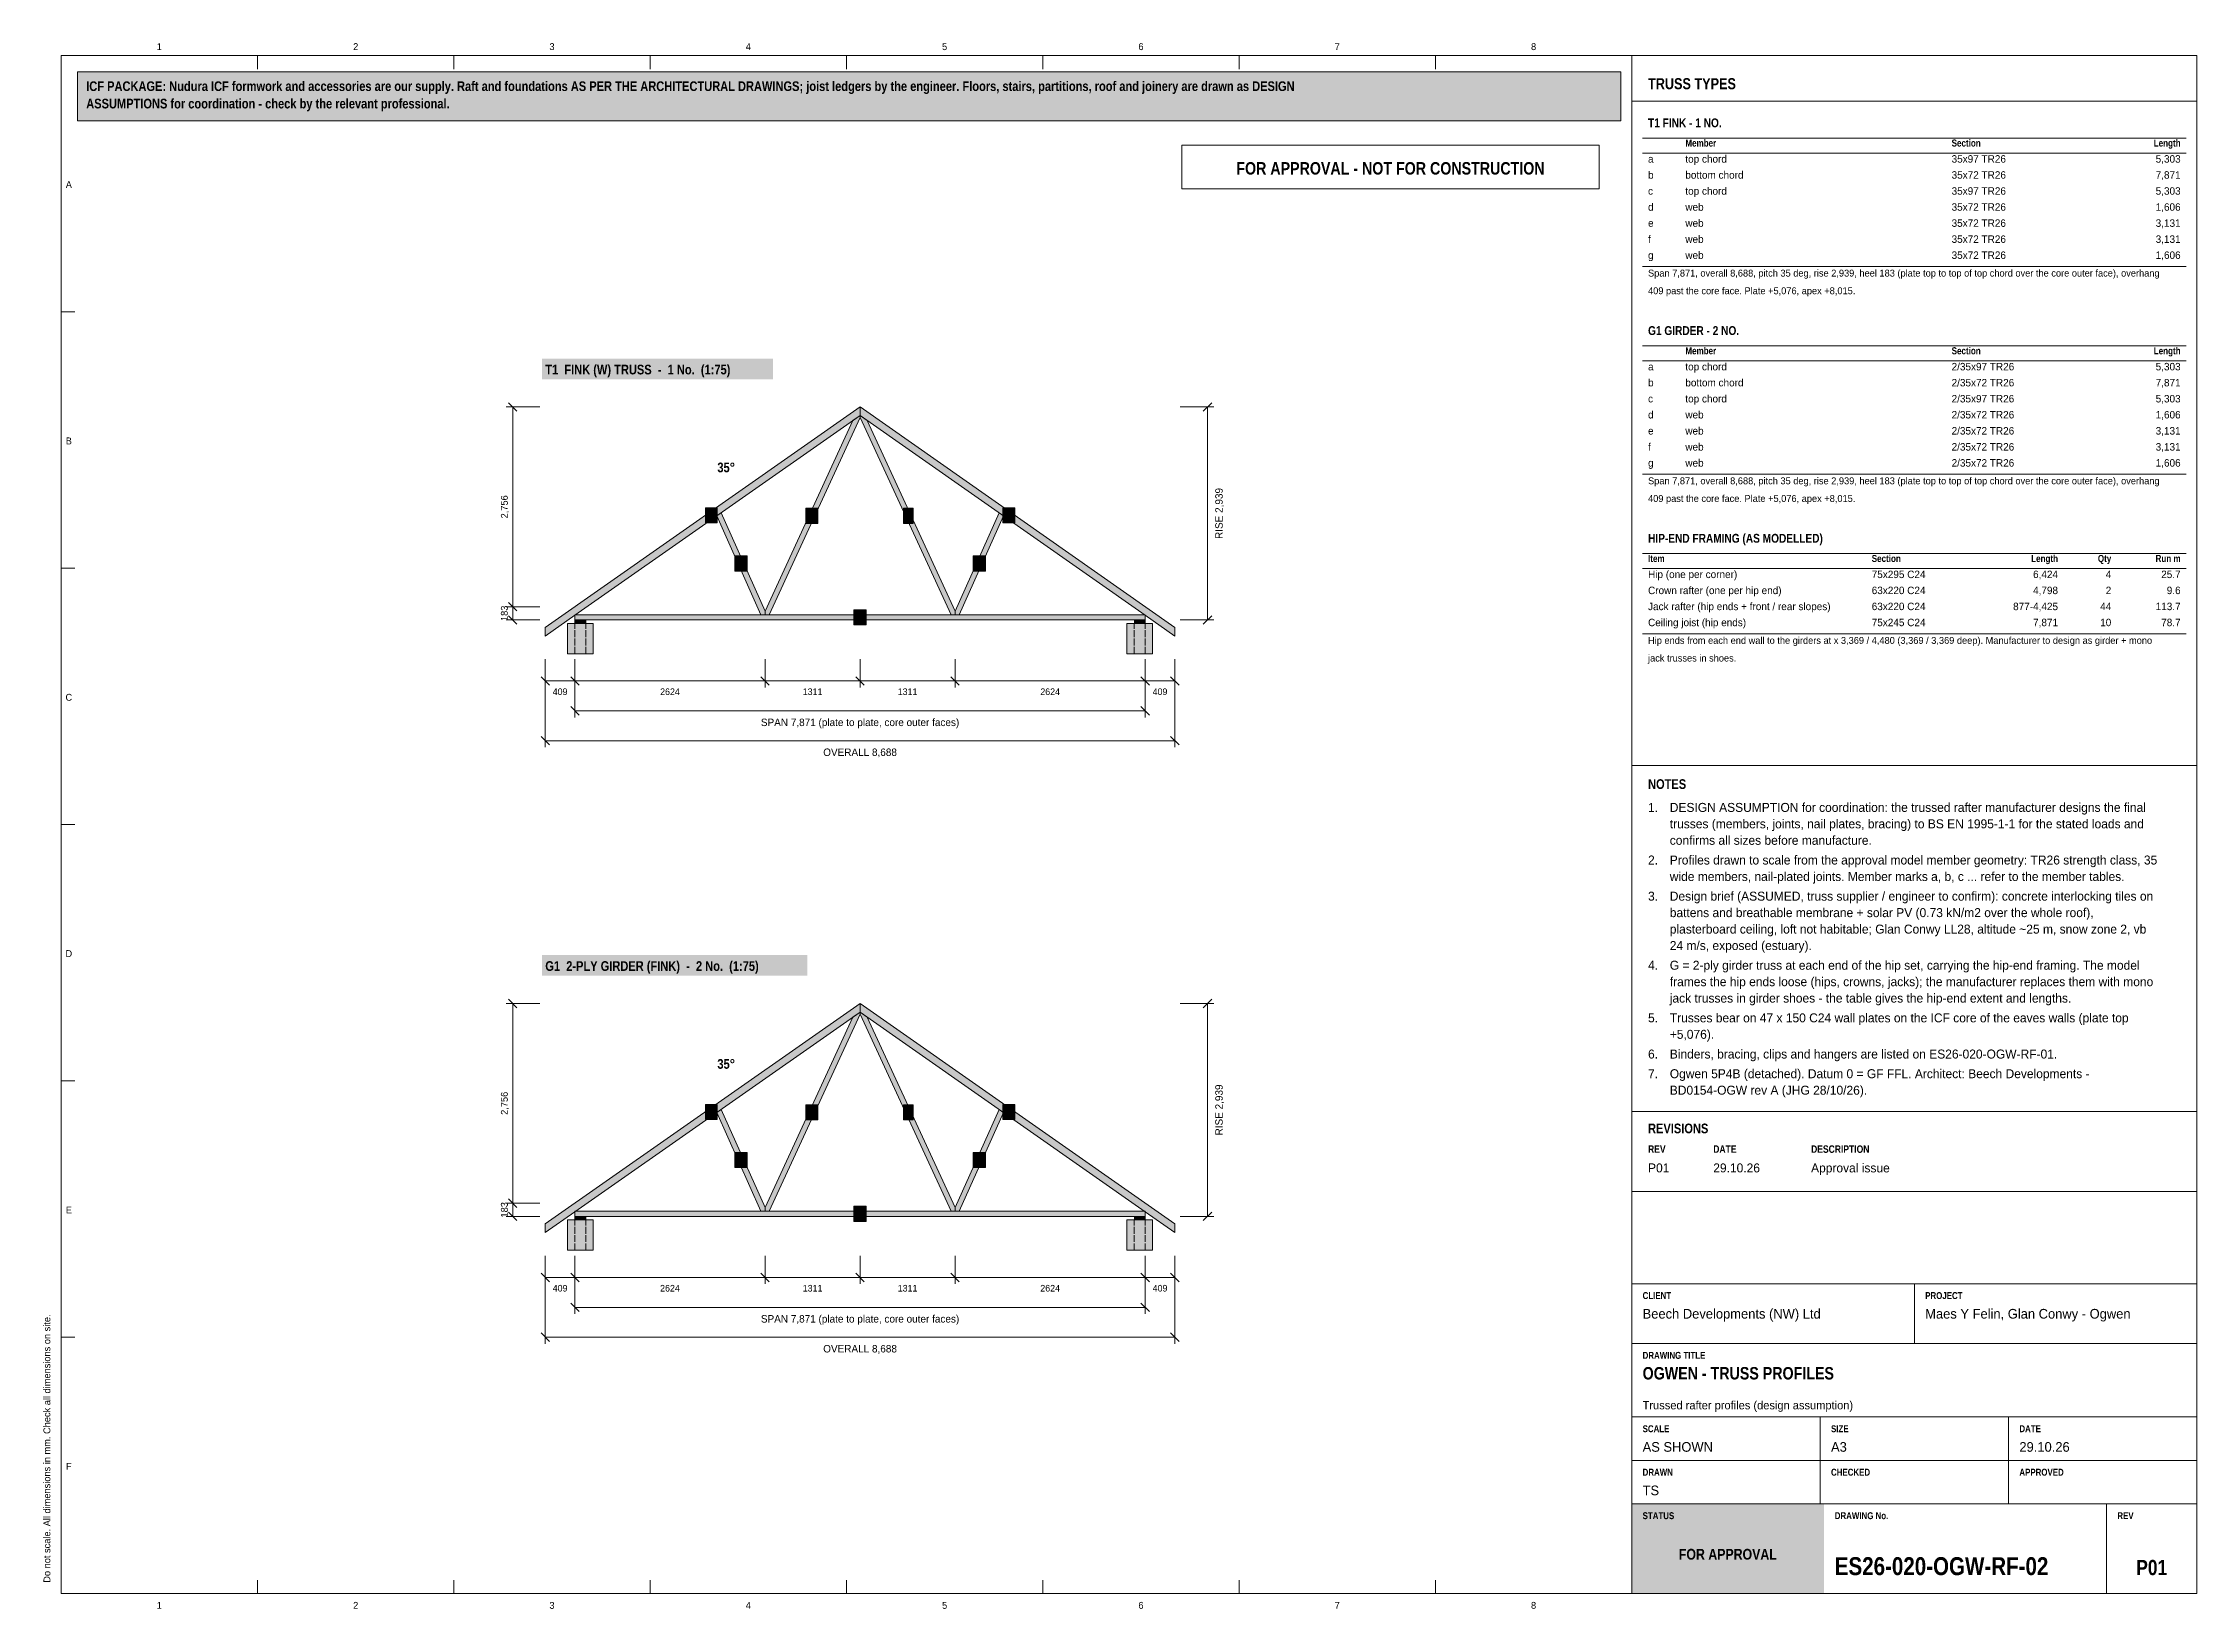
# Model space of a CAD drawing. Header units: millimetres. Extents: x 17 to 413, y 4 to 292.
import ezdxf
from ezdxf.enums import TextEntityAlignment as Align

# ---------------------------------------------------------------- set-up
doc = ezdxf.new("R2010")
doc.units = ezdxf.units.MM
doc.linetypes.add('DASHED', pattern=[1.524, 1.27, -0.254])
for name, color, linetype in [('FILL-LIGHT', 7, 'Continuous'), ('FILL-TEAL', 7, 'Continuous'), ('FILL-TIMBER', 7, 'Continuous'), ('FILL-WHITE', 7, 'Continuous'), ('LINE-C_6B451A', 7, 'Continuous'), ('LINE-C_A61F1A', 7, 'Continuous'), ('LINE-C_B27326', 7, 'Continuous'), ('LINE-GREY', 7, 'Continuous'), ('LINE-GREY-DASH', 7, 'DASHED'), ('LINE-INK', 7, 'Continuous'), ('LINE-RED', 7, 'Continuous'), ('LINE-TEAL', 7, 'Continuous'), ('TEXT-C_6B451A', 7, 'Continuous'), ('TEXT-C_A61F1A', 7, 'Continuous'), ('TEXT-EPS', 7, 'Continuous'), ('TEXT-INK', 7, 'Continuous'), ('TEXT-RED', 7, 'Continuous'), ('TEXT-STEEL_GREY', 7, 'Continuous'), ('TEXT-TEAL', 7, 'Continuous'), ('TEXT-WHITE', 7, 'Continuous')]:
    doc.layers.add(name, color=color, linetype=linetype)
doc.styles.add('OpenSansCondensed-Bold', font='OpenSansCondensed-Bold.ttf')

msp = doc.modelspace()

# ---------------------------------------------------------------- texts
at = {"layer": 'TEXT-C_6B451A', "style": 'OpenSansCondensed-Bold'}
msp.add_text('T1  FINK (W) TRUSS  -  1 No.  (1:75)', height=1.778, dxfattribs=at).set_placement((109.08, 231.33))
msp.add_text('35°', height=1.778, dxfattribs=at).set_placement((144, 213.32), align=Align.RIGHT)
for s, p in [('a', (139.64, 204.6)), ('e', (158.13, 204.52)), ('f', (175.87, 204.52)), ('c', (194.36, 204.6)), ('d', (145.07, 195.75)), ('g', (188.93, 195.75)), ('b', (167, 185.84))]:
    msp.add_text(s, height=1.27, dxfattribs=at).set_placement(p, align=Align.CENTER)
at = {"layer": 'TEXT-C_A61F1A', "style": 'OpenSansCondensed-Bold'}
msp.add_text('G1  2-PLY GIRDER (FINK)  -  2 No.  (1:75)', height=1.778, dxfattribs=at).set_placement((109.08, 121.58))
msp.add_text('35°', height=1.778, dxfattribs=at).set_placement((144, 103.57), align=Align.RIGHT)
for s, p in [('a', (139.64, 94.85)), ('e', (158.13, 94.77)), ('f', (175.87, 94.77)), ('c', (194.36, 94.85)), ('d', (145.07, 86)), ('g', (188.93, 86)), ('b', (167, 76.09))]:
    msp.add_text(s, height=1.27, dxfattribs=at).set_placement(p, align=Align.CENTER)
at = {"layer": 'TEXT-EPS', "style": 'OpenSansCondensed-Bold'}
msp.add_text('STATUS', height=1.27, dxfattribs=at).set_placement((311, 20.7))
at = {"layer": 'TEXT-INK', "style": 'OpenSansCondensed-Bold'}
for s, height, p in [('ASSUMPTIONS for coordination - check by the relevant professional.', 1.778, (24.6, 280.27)), ('ICF PACKAGE: Nudura ICF formwork and accessories are our supply. Raft and foundations AS PER THE ARCHITECTURAL DRAWINGS; joist ledgers by the engineer. Floors, stairs, partitions, roof and joinery are drawn as DESIGN', 1.778, (24.6, 283.47)), ('T1 FINK - 1 NO.', 1.6256, (312, 276.8)), ('G1 GIRDER - 2 NO.', 1.6256, (312, 238.58)), ('HIP-END FRAMING (AS MODELLED)', 1.6256, (312, 200.36)), ('NOTES', 1.778, (312, 155.06)), ('REVISIONS', 1.778, (312, 91.7)), ('OGWEN - TRUSS PROFILES', 2.286, (311, 46.4)), ('ES26-020-OGW-RF-02', 3.302, (346.36, 10.4))]:
    msp.add_text(s, height=height, dxfattribs=at).set_placement(p)
at = {"layer": 'TEXT-INK'}
for s, height, p in [('a', 1.37, (312, 270.29)), ('top chord', 1.372, (318.86, 270.29)), ('35x97 TR26', 1.372, (367.86, 270.29)), ('b', 1.37, (312, 267.34)), ('top chord', 1.372, (318.86, 264.39)), ('bottom chord', 1.3716, (318.86, 267.34)), ('35x72 TR26', 1.372, (367.86, 267.34)), ('35x97 TR26', 1.372, (367.86, 264.39)), ('c', 1.37, (312, 264.39)), ('d', 1.37, (312, 261.44)), ('web', 1.372, (318.86, 261.44)), ('35x72 TR26', 1.372, (367.86, 261.44)), ('e', 1.37, (312, 258.48)), ('web', 1.372, (318.86, 258.48)), ('35x72 TR26', 1.372, (367.86, 258.48)), ('f', 1.37, (312, 255.53)), ('web', 1.372, (318.86, 255.53)), ('web', 1.372, (318.86, 252.58)), ('35x72 TR26', 1.372, (367.86, 255.53)), ('35x72 TR26', 1.372, (367.86, 252.58)), ('g', 1.37, (312, 252.58)), ('a', 1.37, (312, 232.07)), ('b', 1.37, (312, 229.12)), ('top chord', 1.372, (318.86, 232.07)), ('bottom chord', 1.3716, (318.86, 229.12)), ('2/35x97 TR26', 1.3716, (367.86, 232.07)), ('2/35x72 TR26', 1.3716, (367.86, 229.12)), ('c', 1.37, (312, 226.17)), ('top chord', 1.372, (318.86, 226.17)), ('2/35x97 TR26', 1.3716, (367.86, 226.17)), ('d', 1.37, (312, 223.22)), ('web', 1.372, (318.86, 223.22)), ('2/35x72 TR26', 1.3716, (367.86, 223.22)), ('f', 1.37, (312, 217.31)), ('e', 1.37, (312, 220.26)), ('web', 1.372, (318.86, 220.26)), ('web', 1.372, (318.86, 217.31)), ('2/35x72 TR26', 1.3716, (367.86, 220.26)), ('2/35x72 TR26', 1.3716, (367.86, 217.31)), ('g', 1.37, (312, 214.36)), ('web', 1.372, (318.86, 214.36)), ('2/35x72 TR26', 1.3716, (367.86, 214.36)), ('Hip (one per corner)', 1.3716, (312, 193.85)), ('75x295 C24', 1.372, (353.16, 193.85)), ('Crown rafter (one per hip end)', 1.3716, (312, 190.9)), ('63x220 C24', 1.372, (353.16, 190.9)), ('Jack rafter (hip ends + front / rear slopes)', 1.3716, (312, 187.95)), ('Ceiling joist (hip ends)', 1.3716, (312, 185)), ('63x220 C24', 1.372, (353.16, 187.95)), ('75x245 C24', 1.372, (353.16, 185)), ('1.', 1.651, (312, 150.83)), ('DESIGN ASSUMPTION for coordination: the trussed rafter manufacturer designs the final', 1.651, (316, 150.83)), ('trusses (members, joints, nail plates, bracing) to BS EN 1995-1-1 for the stated loads and', 1.651, (316, 147.81)), ('2.', 1.651, (312, 141.15)), ('confirms all sizes before manufacture.', 1.651, (316, 144.78)), ('Profiles drawn to scale from the approval model member geometry: TR26 strength class, 35', 1.651, (316, 141.15)), ('wide members, nail-plated joints. Member marks a, b, c ... refer to the member tables.', 1.651, (316, 138.12)), ('3.', 1.651, (312, 134.5)), ('Design brief (ASSUMED, truss supplier / engineer to confirm): concrete interlocking tiles on', 1.651, (316, 134.5)), ('battens and breathable membrane + solar PV (0.73 kN/m2 over the whole roof),', 1.651, (316, 131.47)), ('24 m/s, exposed (estuary).', 1.651, (316, 125.42)), ('plasterboard ceiling, loft not habitable; Glan Conwy LL28, altitude ~25 m, snow zone 2, vb', 1.651, (316, 128.44)), ('4.', 1.651, (312, 121.79)), ('G = 2-ply girder truss at each end of the hip set, carrying the hip-end framing. The model', 1.651, (316, 121.79)), ('frames the hip ends loose (hips, crowns, jacks); the manufacturer replaces them with mono', 1.651, (316, 118.76)), ('jack trusses in girder shoes - the table gives the hip-end extent and lengths.', 1.651, (316, 115.74)), ('5.', 1.651, (312, 112.11)), ('Trusses bear on 47 x 150 C24 wall plates on the ICF core of the eaves walls (plate top', 1.651, (316, 112.11)), ('6.', 1.651, (312, 105.45)), ('+5,076).', 1.651, (316, 109.08)), ('Binders, bracing, clips and hangers are listed on ES26-020-OGW-RF-01.', 1.651, (316, 105.45)), ('7.', 1.651, (312, 101.83)), ('Ogwen 5P4B (detached). Datum 0 = GF FFL. Architect: Beech Developments -', 1.651, (316, 101.83)), ('BD0154-OGW rev A (JHG 28/10/26).', 1.651, (316, 98.8)), ('P01', 1.651, (312, 84.5)), ('29.10.26', 1.651, (324, 84.5)), ('Approval issue', 1.651, (342, 84.5)), ('Beech Developments (NW) Ltd', 1.778, (311, 57.6)), ('Maes Y Felin, Glan Conwy - Ogwen', 1.778, (363, 57.6)), ('AS SHOWN', 1.778, (311, 33.1)), ('A3', 1.778, (345.67, 33.1)), ('29.10.26', 1.778, (380.33, 33.1)), ('TS', 1.778, (311, 25.1))]:
    msp.add_text(s, height=height, dxfattribs=at).set_placement(p)
for s, height, p in [('5,303', 1.372, (410, 270.29)), ('5,303', 1.372, (410, 264.39)), ('7,871', 1.372, (410, 267.34)), ('1,606', 1.372, (410, 261.44)), ('3,131', 1.372, (410, 258.48)), ('3,131', 1.372, (410, 255.53)), ('1,606', 1.372, (410, 252.58)), ('5,303', 1.372, (410, 232.07)), ('7,871', 1.372, (410, 229.12)), ('5,303', 1.372, (410, 226.17)), ('1,606', 1.372, (410, 223.22)), ('3,131', 1.372, (410, 220.26)), ('3,131', 1.372, (410, 217.31)), ('1,606', 1.372, (410, 214.36)), ('6,424', 1.372, (387.44, 193.85)), ('4', 1.37, (397.24, 193.85)), ('25.7', 1.372, (410, 193.85)), ('4,798', 1.372, (387.44, 190.9)), ('2', 1.37, (397.24, 190.9)), ('9.6', 1.372, (410, 190.9)), ('877-4,425', 1.372, (387.44, 187.95)), ('7,871', 1.372, (387.44, 185)), ('44', 1.372, (397.24, 187.95)), ('10', 1.372, (397.24, 185)), ('113.7', 1.372, (410, 187.95)), ('78.7', 1.372, (410, 185))]:
    msp.add_text(s, height=height, dxfattribs=at).set_placement(p, align=Align.RIGHT)
for s, height, p in [('RISE 2,939', 1.372, (233.73, 205.74)), ('2,756', 1.27, (102.18, 206.96)), ('183', 1.27, (102.18, 187.37)), ('2,756', 1.27, (102.18, 97.21)), ('RISE 2,939', 1.372, (233.73, 95.99)), ('183', 1.27, (102.18, 77.62))]:
    msp.add_text(s, height=height, rotation=90, dxfattribs=at).set_placement(p, align=Align.CENTER)
for s, height, p in [('409', 1.219, (111.8, 172.33)), ('2624', 1.219, (132.02, 172.33)), ('1311', 1.219, (158.26, 172.33)), ('1311', 1.219, (175.74, 172.33)), ('2624', 1.219, (201.98, 172.33)), ('409', 1.219, (222.2, 172.33)), ('SPAN 7,871 (plate to plate, core outer faces)', 1.3716, (167, 166.62)), ('OVERALL 8,688', 1.3716, (167, 161.12)), ('409', 1.219, (111.8, 62.58)), ('2624', 1.219, (132.02, 62.58)), ('1311', 1.219, (158.26, 62.58)), ('1311', 1.219, (175.74, 62.58)), ('2624', 1.219, (201.98, 62.58)), ('409', 1.219, (222.2, 62.58)), ('SPAN 7,871 (plate to plate, core outer faces)', 1.3716, (167, 56.87)), ('OVERALL 8,688', 1.3716, (167, 51.37))]:
    msp.add_text(s, height=height, dxfattribs=at).set_placement(p, align=Align.CENTER)
at = {"layer": 'TEXT-INK', "style": 'OpenSansCondensed-Bold'}
msp.add_text('P01', height=2.794, dxfattribs=at).set_placement((404.68, 10.4), align=Align.CENTER)
at = {"layer": 'TEXT-RED', "style": 'OpenSansCondensed-Bold'}
msp.add_text('FOR APPROVAL - NOT FOR CONSTRUCTION', height=2.286, dxfattribs=at).set_placement((264.6, 268.1), align=Align.CENTER)
at = {"layer": 'TEXT-STEEL_GREY'}
for s, p in [('1', (38.06, 291)), ('2', (74.19, 291)), ('3', (110.31, 291)), ('4', (146.44, 291)), ('5', (182.56, 291)), ('6', (218.69, 291)), ('7', (254.81, 291)), ('8', (290.94, 291)), ('A', (21.4, 265.62)), ('B', (21.4, 218.45)), ('C', (21.4, 171.28)), ('D', (21.4, 124.12)), ('E', (21.4, 76.95)), ('F', (21.4, 29.78)), ('1', (38.06, 4.2)), ('2', (74.19, 4.2)), ('3', (110.31, 4.2)), ('4', (146.44, 4.2)), ('5', (182.56, 4.2)), ('6', (218.69, 4.2)), ('7', (254.81, 4.2)), ('8', (290.94, 4.2))]:
    msp.add_text(s, height=1.27, dxfattribs=at).set_placement(p, align=Align.CENTER)
at = {"layer": 'TEXT-STEEL_GREY', "style": 'OpenSansCondensed-Bold'}
for s, height, p in [('Member', 1.295, (318.86, 273.25)), ('Section', 1.295, (367.86, 273.25)), ('Member', 1.295, (318.86, 235.03)), ('Section', 1.295, (367.86, 235.03)), ('Section', 1.295, (353.16, 196.81)), ('Item', 1.295, (312, 196.81)), ('REV', 1.372, (312, 88.1)), ('DATE', 1.372, (324, 88.1)), ('DESCRIPTION', 1.3716, (342, 88.1)), ('CLIENT', 1.27, (311, 61.2)), ('PROJECT', 1.27, (363, 61.2)), ('DRAWING TITLE', 1.27, (311, 50.2)), ('SCALE', 1.27, (311, 36.7)), ('SIZE', 1.27, (345.67, 36.7)), ('DATE', 1.27, (380.33, 36.7)), ('DRAWN', 1.27, (311, 28.7)), ('CHECKED', 1.27, (345.67, 28.7)), ('APPROVED', 1.27, (380.33, 28.7)), ('DRAWING No.', 1.27, (346.36, 20.7)), ('REV', 1.27, (398.36, 20.7))]:
    msp.add_text(s, height=height, dxfattribs=at).set_placement(p)
for s, p in [('Length', (410, 273.25)), ('Length', (410, 235.03)), ('Length', (387.44, 196.81)), ('Qty', (397.24, 196.81)), ('Run m', (410, 196.81))]:
    msp.add_text(s, height=1.295, dxfattribs=at).set_placement(p, align=Align.RIGHT)
at = {"layer": 'TEXT-STEEL_GREY'}
for s, height, p in [('Span 7,871, overall 8,688, pitch 35 deg, rise 2,939, heel 183 (plate top to top of top chord over the core outer face), overhang', 1.27, (312, 249.33)), ('409 past the core face. Plate +5,076, apex +8,015.', 1.27, (312, 246.08)), ('Span 7,871, overall 8,688, pitch 35 deg, rise 2,939, heel 183 (plate top to top of top chord over the core outer face), overhang', 1.27, (312, 211.11)), ('409 past the core face. Plate +5,076, apex +8,015.', 1.27, (312, 207.86)), ('Hip ends from each end wall to the girders at x 3,369 / 4,480 (3,369 / 3,369 deep). Manufacturer to design as girder + mono', 1.27, (312, 181.75)), ('jack trusses in shoes.', 1.27, (312, 178.5)), ('Trussed rafter profiles (design assumption)', 1.524, (311, 40.9))]:
    msp.add_text(s, height=height, dxfattribs=at).set_placement(p)
msp.add_text('Do not scale. All dimensions in mm. Check all dimensions on site.', height=1.27, rotation=90, dxfattribs=at).set_placement((18, 9))
at = {"layer": 'TEXT-TEAL', "style": 'OpenSansCondensed-Bold'}
msp.add_text('TRUSS TYPES', height=2.032, dxfattribs=at).set_placement((312, 283.8))
at = {"layer": 'TEXT-WHITE', "style": 'OpenSansCondensed-Bold'}
msp.add_text('FOR APPROVAL', height=1.9812, dxfattribs=at).set_placement((326.68, 13.25), align=Align.CENTER)

# ---------------------------------------------------------------- hatches: boundary and pattern name
at = {"layer": 'FILL-LIGHT', "true_color": 0xdedee0}
h = msp.add_hatch(color=256, dxfattribs=at)
h.dxf.hatch_style = 1
h.paths.add_polyline_path([(117.91, 179.92), (117.91, 185.52), (113.17, 185.52), (113.17, 179.92)])
h = msp.add_hatch(color=256, dxfattribs=at)
h.dxf.hatch_style = 1
h.paths.add_polyline_path([(220.83, 179.92), (220.83, 185.52), (216.09, 185.52), (216.09, 179.92)])
h = msp.add_hatch(color=256, dxfattribs=at)
h.dxf.hatch_style = 1
h.paths.add_polyline_path([(117.91, 70.17), (117.91, 75.77), (113.17, 75.77), (113.17, 70.17)])
h = msp.add_hatch(color=256, dxfattribs=at)
h.dxf.hatch_style = 1
h.paths.add_polyline_path([(220.83, 70.17), (220.83, 75.77), (216.09, 75.77), (216.09, 70.17)])
at = {"layer": 'FILL-TEAL', "true_color": 0x009e85}
h = msp.add_hatch(color=256, dxfattribs=at)
h.dxf.hatch_style = 1
h.paths.add_polyline_path([(309.01, 7), (344.37, 7), (344.37, 23.5), (309.01, 23.5)])
at = {"layer": 'FILL-TIMBER', "true_color": 0xeddbb8}
h = msp.add_hatch(color=256, dxfattribs=at)
h.dxf.hatch_style = 1
h.paths.add_polyline_path([(109.08, 183.19), (109.08, 184.77), (167, 225.33), (167, 223.75), (114.53, 187.01)])
h = msp.add_hatch(color=256, dxfattribs=at)
h.dxf.hatch_style = 1
h.paths.add_polyline_path([(149.51, 187.11), (149.52, 187.79), (165.68, 222.83), (167, 223.75), (167, 223.39), (150.26, 187.11)])
h = msp.add_hatch(color=256, dxfattribs=at)
h.dxf.hatch_style = 1
h.paths.add_polyline_path([(224.92, 183.19), (219.47, 187.01), (167, 223.75), (167, 225.33), (224.92, 184.77)])
h = msp.add_hatch(color=256, dxfattribs=at)
h.dxf.hatch_style = 1
h.paths.add_polyline_path([(183.74, 187.11), (167, 223.39), (167, 223.75), (168.32, 222.83), (184.48, 187.79), (184.49, 187.11)])
h = msp.add_hatch(color=256, dxfattribs=at)
h.dxf.hatch_style = 1
h.paths.add_polyline_path([(148.77, 187.11), (140.63, 205.29), (141.43, 205.85), (149.52, 187.79), (149.51, 187.11)])
h = msp.add_hatch(color=256, dxfattribs=at)
h.dxf.hatch_style = 1
h.paths.add_polyline_path([(184.49, 187.11), (184.48, 187.79), (192.57, 205.85), (193.37, 205.29), (185.23, 187.11)])
h = msp.add_hatch(color=256, dxfattribs=at)
h.dxf.hatch_style = 1
h.paths.add_polyline_path([(114.53, 186.15), (114.53, 187.11), (219.47, 187.11), (219.47, 186.15)])
at = {"layer": 'FILL-TIMBER', "true_color": 0xf2e0b2}
h = msp.add_hatch(color=256, dxfattribs=at)
h.dxf.hatch_style = 1
h.paths.add_polyline_path([(116.53, 185.52), (116.53, 186.15), (114.53, 186.15), (114.53, 185.52)])
h = msp.add_hatch(color=256, dxfattribs=at)
h.dxf.hatch_style = 1
h.paths.add_polyline_path([(219.47, 185.52), (219.47, 186.15), (217.47, 186.15), (217.47, 185.52)])
at = {"layer": 'FILL-TIMBER', "true_color": 0xeddbb8}
h = msp.add_hatch(color=256, dxfattribs=at)
h.dxf.hatch_style = 1
h.paths.add_polyline_path([(109.08, 73.44), (109.08, 75.02), (167, 115.58), (167, 114), (114.53, 77.26)])
h = msp.add_hatch(color=256, dxfattribs=at)
h.dxf.hatch_style = 1
h.paths.add_polyline_path([(224.92, 73.44), (219.47, 77.26), (167, 114), (167, 115.58), (224.92, 75.02)])
h = msp.add_hatch(color=256, dxfattribs=at)
h.dxf.hatch_style = 1
h.paths.add_polyline_path([(149.51, 77.36), (149.52, 78.04), (165.68, 113.08), (167, 114), (167, 113.64), (150.26, 77.36)])
h = msp.add_hatch(color=256, dxfattribs=at)
h.dxf.hatch_style = 1
h.paths.add_polyline_path([(183.74, 77.36), (167, 113.64), (167, 114), (168.32, 113.08), (184.48, 78.04), (184.49, 77.36)])
h = msp.add_hatch(color=256, dxfattribs=at)
h.dxf.hatch_style = 1
h.paths.add_polyline_path([(148.77, 77.36), (140.63, 95.54), (141.43, 96.1), (149.52, 78.04), (149.51, 77.36)])
h = msp.add_hatch(color=256, dxfattribs=at)
h.dxf.hatch_style = 1
h.paths.add_polyline_path([(184.49, 77.36), (184.48, 78.04), (192.57, 96.1), (193.37, 95.54), (185.23, 77.36)])
h = msp.add_hatch(color=256, dxfattribs=at)
h.dxf.hatch_style = 1
h.paths.add_polyline_path([(114.53, 76.4), (114.53, 77.36), (219.47, 77.36), (219.47, 76.4)])
at = {"layer": 'FILL-TIMBER', "true_color": 0xf2e0b2}
h = msp.add_hatch(color=256, dxfattribs=at)
h.dxf.hatch_style = 1
h.paths.add_polyline_path([(116.53, 75.77), (116.53, 76.4), (114.53, 76.4), (114.53, 75.77)])
h = msp.add_hatch(color=256, dxfattribs=at)
h.dxf.hatch_style = 1
h.paths.add_polyline_path([(219.47, 75.77), (219.47, 76.4), (217.47, 76.4), (217.47, 75.77)])
at = {"layer": 'FILL-WHITE', "true_color": 0xfff5f0}
h = msp.add_hatch(color=256, dxfattribs=at)
h.dxf.hatch_style = 1
h.paths.add_polyline_path([(23, 278), (307, 278), (307, 287), (23, 287)])
at = {"layer": 'FILL-WHITE', "true_color": 0xffffff}
h = msp.add_hatch(color=256, dxfattribs=at)
h.dxf.hatch_style = 1
h.paths.add_polyline_path([(108.48, 230.43), (150.98, 230.43), (150.98, 234.24), (108.48, 234.24)])
h = msp.add_hatch(color=256, dxfattribs=at)
h.dxf.hatch_style = 1
h.paths.add_polyline_path([(138.55, 204), (140.73, 204), (140.73, 206.76), (138.55, 206.76)])
h = msp.add_hatch(color=256, dxfattribs=at)
h.dxf.hatch_style = 1
h.paths.add_polyline_path([(157.04, 203.92), (159.22, 203.92), (159.22, 206.69), (157.04, 206.69)])
h = msp.add_hatch(color=256, dxfattribs=at)
h.dxf.hatch_style = 1
h.paths.add_polyline_path([(174.98, 203.92), (176.77, 203.92), (176.77, 206.69), (174.98, 206.69)])
h = msp.add_hatch(color=256, dxfattribs=at)
h.dxf.hatch_style = 1
h.paths.add_polyline_path([(193.27, 204), (195.45, 204), (195.45, 206.76), (193.27, 206.76)])
h = msp.add_hatch(color=256, dxfattribs=at)
h.dxf.hatch_style = 1
h.paths.add_polyline_path([(143.94, 195.15), (146.21, 195.15), (146.21, 197.92), (143.94, 197.92)])
h = msp.add_hatch(color=256, dxfattribs=at)
h.dxf.hatch_style = 1
h.paths.add_polyline_path([(187.79, 195.15), (190.06, 195.15), (190.06, 197.92), (187.79, 197.92)])
h = msp.add_hatch(color=256, dxfattribs=at)
h.dxf.hatch_style = 1
h.paths.add_polyline_path([(165.86, 185.24), (168.14, 185.24), (168.14, 188.01), (165.86, 188.01)])
h = msp.add_hatch(color=256, dxfattribs=at)
h.dxf.hatch_style = 1
h.paths.add_polyline_path([(108.48, 120.68), (157.29, 120.68), (157.29, 124.49), (108.48, 124.49)])
h = msp.add_hatch(color=256, dxfattribs=at)
h.dxf.hatch_style = 1
h.paths.add_polyline_path([(138.55, 94.25), (140.73, 94.25), (140.73, 97.01), (138.55, 97.01)])
h = msp.add_hatch(color=256, dxfattribs=at)
h.dxf.hatch_style = 1
h.paths.add_polyline_path([(157.04, 94.17), (159.22, 94.17), (159.22, 96.94), (157.04, 96.94)])
h = msp.add_hatch(color=256, dxfattribs=at)
h.dxf.hatch_style = 1
h.paths.add_polyline_path([(174.98, 94.17), (176.77, 94.17), (176.77, 96.94), (174.98, 96.94)])
h = msp.add_hatch(color=256, dxfattribs=at)
h.dxf.hatch_style = 1
h.paths.add_polyline_path([(193.27, 94.25), (195.45, 94.25), (195.45, 97.01), (193.27, 97.01)])
h = msp.add_hatch(color=256, dxfattribs=at)
h.dxf.hatch_style = 1
h.paths.add_polyline_path([(143.94, 85.4), (146.21, 85.4), (146.21, 88.17), (143.94, 88.17)])
h = msp.add_hatch(color=256, dxfattribs=at)
h.dxf.hatch_style = 1
h.paths.add_polyline_path([(187.79, 85.4), (190.06, 85.4), (190.06, 88.17), (187.79, 88.17)])
h = msp.add_hatch(color=256, dxfattribs=at)
h.dxf.hatch_style = 1
h.paths.add_polyline_path([(165.86, 75.49), (168.14, 75.49), (168.14, 78.26), (165.86, 78.26)])

# ---------------------------------------------------------------- linework, layer by layer
at = {"layer": 'LINE-C_6B451A', "lineweight": 5}
for points in [[(109.08, 183.19), (109.08, 184.77), (167, 225.33), (167, 223.75), (114.53, 187.01)], [(149.51, 187.11), (149.52, 187.79), (165.68, 222.83), (167, 223.75), (167, 223.39), (150.26, 187.11)], [(224.92, 183.19), (219.47, 187.01), (167, 223.75), (167, 225.33), (224.92, 184.77)], [(183.74, 187.11), (167, 223.39), (167, 223.75), (168.32, 222.83), (184.48, 187.79), (184.49, 187.11)], [(138.55, 204), (140.73, 204), (140.73, 206.76), (138.55, 206.76)], [(157.04, 203.92), (159.22, 203.92), (159.22, 206.69), (157.04, 206.69)], [(174.98, 203.92), (176.77, 203.92), (176.77, 206.69), (174.98, 206.69)], [(193.27, 204), (195.45, 204), (195.45, 206.76), (193.27, 206.76)], [(148.77, 187.11), (140.63, 205.29), (141.43, 205.85), (149.52, 187.79), (149.51, 187.11)], [(184.49, 187.11), (184.48, 187.79), (192.57, 205.85), (193.37, 205.29), (185.23, 187.11)], [(143.94, 195.15), (146.21, 195.15), (146.21, 197.92), (143.94, 197.92)], [(187.79, 195.15), (190.06, 195.15), (190.06, 197.92), (187.79, 197.92)], [(114.53, 186.15), (114.53, 187.11), (219.47, 187.11), (219.47, 186.15)], [(165.86, 185.24), (168.14, 185.24), (168.14, 188.01), (165.86, 188.01)]]:
    msp.add_lwpolyline(points, close=True, dxfattribs=at)
at = {"layer": 'LINE-C_A61F1A', "lineweight": 5}
for points in [[(109.08, 73.44), (109.08, 75.02), (167, 115.58), (167, 114), (114.53, 77.26)], [(224.92, 73.44), (219.47, 77.26), (167, 114), (167, 115.58), (224.92, 75.02)], [(149.51, 77.36), (149.52, 78.04), (165.68, 113.08), (167, 114), (167, 113.64), (150.26, 77.36)], [(183.74, 77.36), (167, 113.64), (167, 114), (168.32, 113.08), (184.48, 78.04), (184.49, 77.36)], [(138.55, 94.25), (140.73, 94.25), (140.73, 97.01), (138.55, 97.01)], [(148.77, 77.36), (140.63, 95.54), (141.43, 96.1), (149.52, 78.04), (149.51, 77.36)], [(157.04, 94.17), (159.22, 94.17), (159.22, 96.94), (157.04, 96.94)], [(174.98, 94.17), (176.77, 94.17), (176.77, 96.94), (174.98, 96.94)], [(184.49, 77.36), (184.48, 78.04), (192.57, 96.1), (193.37, 95.54), (185.23, 77.36)], [(193.27, 94.25), (195.45, 94.25), (195.45, 97.01), (193.27, 97.01)], [(143.94, 85.4), (146.21, 85.4), (146.21, 88.17), (143.94, 88.17)], [(187.79, 85.4), (190.06, 85.4), (190.06, 88.17), (187.79, 88.17)], [(114.53, 76.4), (114.53, 77.36), (219.47, 77.36), (219.47, 76.4)], [(165.86, 75.49), (168.14, 75.49), (168.14, 78.26), (165.86, 78.26)]]:
    msp.add_lwpolyline(points, close=True, dxfattribs=at)
at = {"layer": 'LINE-C_B27326', "lineweight": 5}
for points in [[(116.53, 185.52), (116.53, 186.15), (114.53, 186.15), (114.53, 185.52)], [(219.47, 185.52), (219.47, 186.15), (217.47, 186.15), (217.47, 185.52)], [(116.53, 75.77), (116.53, 76.4), (114.53, 76.4), (114.53, 75.77)], [(219.47, 75.77), (219.47, 76.4), (217.47, 76.4), (217.47, 75.77)]]:
    msp.add_lwpolyline(points, close=True, dxfattribs=at)
at = {"layer": 'LINE-GREY', "lineweight": 5}
for points in [[(117.91, 179.92), (117.91, 185.52), (113.17, 185.52), (113.17, 179.92)], [(220.83, 179.92), (220.83, 185.52), (216.09, 185.52), (216.09, 179.92)], [(117.91, 70.17), (117.91, 75.77), (113.17, 75.77), (113.17, 70.17)], [(220.83, 70.17), (220.83, 75.77), (216.09, 75.77), (216.09, 70.17)]]:
    msp.add_lwpolyline(points, close=True, dxfattribs=at)
at = {"layer": 'LINE-GREY-DASH', "lineweight": 5}
for p, q in [((114.53, 179.92), (114.53, 185.52)), ((116.56, 179.92), (116.56, 185.52)), ((217.44, 179.92), (217.44, 185.52)), ((219.47, 179.92), (219.47, 185.52)), ((114.53, 70.17), (114.53, 75.77)), ((116.56, 70.17), (116.56, 75.77)), ((217.44, 70.17), (217.44, 75.77)), ((219.47, 70.17), (219.47, 75.77))]:
    msp.add_line(p, q, dxfattribs=at)
at = {"layer": 'LINE-INK', "lineweight": 5}
for p, q in [((56.12, 290), (56.12, 287.5)), ((92.25, 290), (92.25, 287.5)), ((128.38, 290), (128.38, 287.5)), ((164.5, 290), (164.5, 287.5)), ((200.62, 290), (200.62, 287.5)), ((236.75, 290), (236.75, 287.5)), ((272.88, 290), (272.88, 287.5)), ((309, 7), (309, 290)), ((311, 274.8), (411, 274.8)), ((311, 272.05), (411, 272.05)), ((311, 251.18), (411, 251.18)), ((20, 242.83), (22.5, 242.83)), ((311, 236.58), (411, 236.58)), ((311, 233.83), (411, 233.83)), ((103.86, 224.55), (102.3, 226.11)), ((230.14, 224.55), (231.7, 226.11)), ((108.08, 225.33), (101.88, 225.33)), ((103.08, 186.15), (103.08, 225.33)), ((225.92, 225.33), (232.12, 225.33)), ((230.92, 186.15), (230.92, 225.33)), ((311, 212.96), (411, 212.96)), ((311, 198.36), (411, 198.36)), ((20, 195.67), (22.5, 195.67)), ((311, 195.61), (411, 195.61)), ((108.08, 188.59), (101.88, 188.59)), ((103.86, 187.81), (102.3, 189.36)), ((103.86, 185.37), (102.3, 186.92)), ((230.14, 185.37), (231.7, 186.92)), ((108.08, 186.15), (101.88, 186.15)), ((225.92, 186.15), (232.12, 186.15)), ((311, 183.6), (411, 183.6)), ((109.08, 178.92), (109.08, 173.72)), ((109.08, 178.92), (109.08, 162.72)), ((114.53, 178.92), (114.53, 173.72)), ((114.53, 178.92), (114.53, 168.22)), ((149.51, 178.92), (149.51, 173.72)), ((167, 178.92), (167, 173.72)), ((184.49, 178.92), (184.49, 173.72)), ((219.47, 178.92), (219.47, 173.72)), ((219.47, 178.92), (219.47, 168.22)), ((224.92, 178.92), (224.92, 173.72)), ((224.92, 178.92), (224.92, 162.72)), ((108.3, 175.7), (109.86, 174.14)), ((109.08, 174.92), (224.92, 174.92)), ((113.75, 175.7), (115.31, 174.14)), ((148.74, 175.7), (150.29, 174.14)), ((166.22, 175.7), (167.78, 174.14)), ((183.71, 175.7), (185.26, 174.14)), ((218.69, 175.7), (220.25, 174.14)), ((224.14, 175.7), (225.7, 174.14)), ((113.75, 170.2), (115.31, 168.64)), ((114.53, 169.42), (219.47, 169.42)), ((218.69, 170.2), (220.25, 168.64)), ((108.3, 164.7), (109.86, 163.14)), ((109.08, 163.92), (224.92, 163.92)), ((224.14, 164.7), (225.7, 163.14)), ((309, 159.36), (413, 159.36)), ((20, 148.5), (22.5, 148.5)), ((108.08, 115.58), (101.88, 115.58)), ((103.86, 114.8), (102.3, 116.36)), ((103.08, 76.4), (103.08, 115.58)), ((225.92, 115.58), (232.12, 115.58)), ((230.14, 114.8), (231.7, 116.36)), ((230.92, 76.4), (230.92, 115.58)), ((20, 101.33), (22.5, 101.33)), ((309, 95.7), (413, 95.7)), ((103.86, 78.06), (102.3, 79.61)), ((309, 81), (413, 81)), ((108.08, 78.84), (101.88, 78.84)), ((108.08, 76.4), (101.88, 76.4)), ((103.86, 75.62), (102.3, 77.17)), ((225.92, 76.4), (232.12, 76.4)), ((230.14, 75.62), (231.7, 77.17)), ((109.08, 69.17), (109.08, 63.97)), ((109.08, 69.17), (109.08, 52.97)), ((114.53, 69.17), (114.53, 63.97)), ((114.53, 69.17), (114.53, 58.47)), ((149.51, 69.17), (149.51, 63.97)), ((167, 69.17), (167, 63.97)), ((184.49, 69.17), (184.49, 63.97)), ((219.47, 69.17), (219.47, 63.97)), ((219.47, 69.17), (219.47, 58.47)), ((224.92, 69.17), (224.92, 63.97)), ((224.92, 69.17), (224.92, 52.97)), ((108.3, 65.95), (109.86, 64.39)), ((109.08, 65.17), (224.92, 65.17)), ((113.75, 65.95), (115.31, 64.39)), ((148.74, 65.95), (150.29, 64.39)), ((166.22, 65.95), (167.78, 64.39)), ((183.71, 65.95), (185.26, 64.39)), ((218.69, 65.95), (220.25, 64.39)), ((224.14, 65.95), (225.7, 64.39)), ((309, 64), (413, 64)), ((361, 53), (361, 64)), ((113.75, 60.45), (115.31, 58.89)), ((114.53, 59.67), (219.47, 59.67)), ((218.69, 60.45), (220.25, 58.89)), ((20, 54.17), (22.5, 54.17)), ((108.3, 54.95), (109.86, 53.39)), ((109.08, 54.17), (224.92, 54.17)), ((224.14, 54.95), (225.7, 53.39)), ((309, 53), (413, 53)), ((309, 39.5), (413, 39.5)), ((343.67, 31.5), (343.67, 39.5)), ((378.33, 31.5), (378.33, 39.5)), ((309, 31.5), (413, 31.5)), ((343.67, 23.5), (343.67, 31.5)), ((378.33, 23.5), (378.33, 31.5)), ((309, 23.5), (413, 23.5)), ((396.36, 7), (396.36, 23.5)), ((56.12, 7), (56.12, 9.5)), ((92.25, 7), (92.25, 9.5)), ((128.38, 7), (128.38, 9.5)), ((164.5, 7), (164.5, 9.5)), ((200.62, 7), (200.62, 9.5)), ((236.75, 7), (236.75, 9.5)), ((272.88, 7), (272.88, 9.5))]:
    msp.add_line(p, q, dxfattribs=at)
msp.add_lwpolyline([(20, 7), (413, 7), (413, 290), (20, 290)], close=True, dxfattribs=at)
at = {"layer": 'LINE-RED', "lineweight": 5}
for points in [[(23, 278), (307, 278), (307, 287), (23, 287)], [(226.21, 265.5), (303, 265.5), (303, 273.5), (226.21, 273.5)]]:
    msp.add_lwpolyline(points, close=True, dxfattribs=at)
at = {"layer": 'LINE-TEAL', "lineweight": 5}
msp.add_line((309, 281.6), (413, 281.6), dxfattribs=at)

msp.set_redraw_order([(e.dxf.handle, doc.entitydb.next_handle()) for e in msp.query("TEXT MTEXT ATTDEF DIMENSION ARC_DIMENSION")])  # texts and dimensions are drawn at this point

doc.saveas('drawing.dxf')
